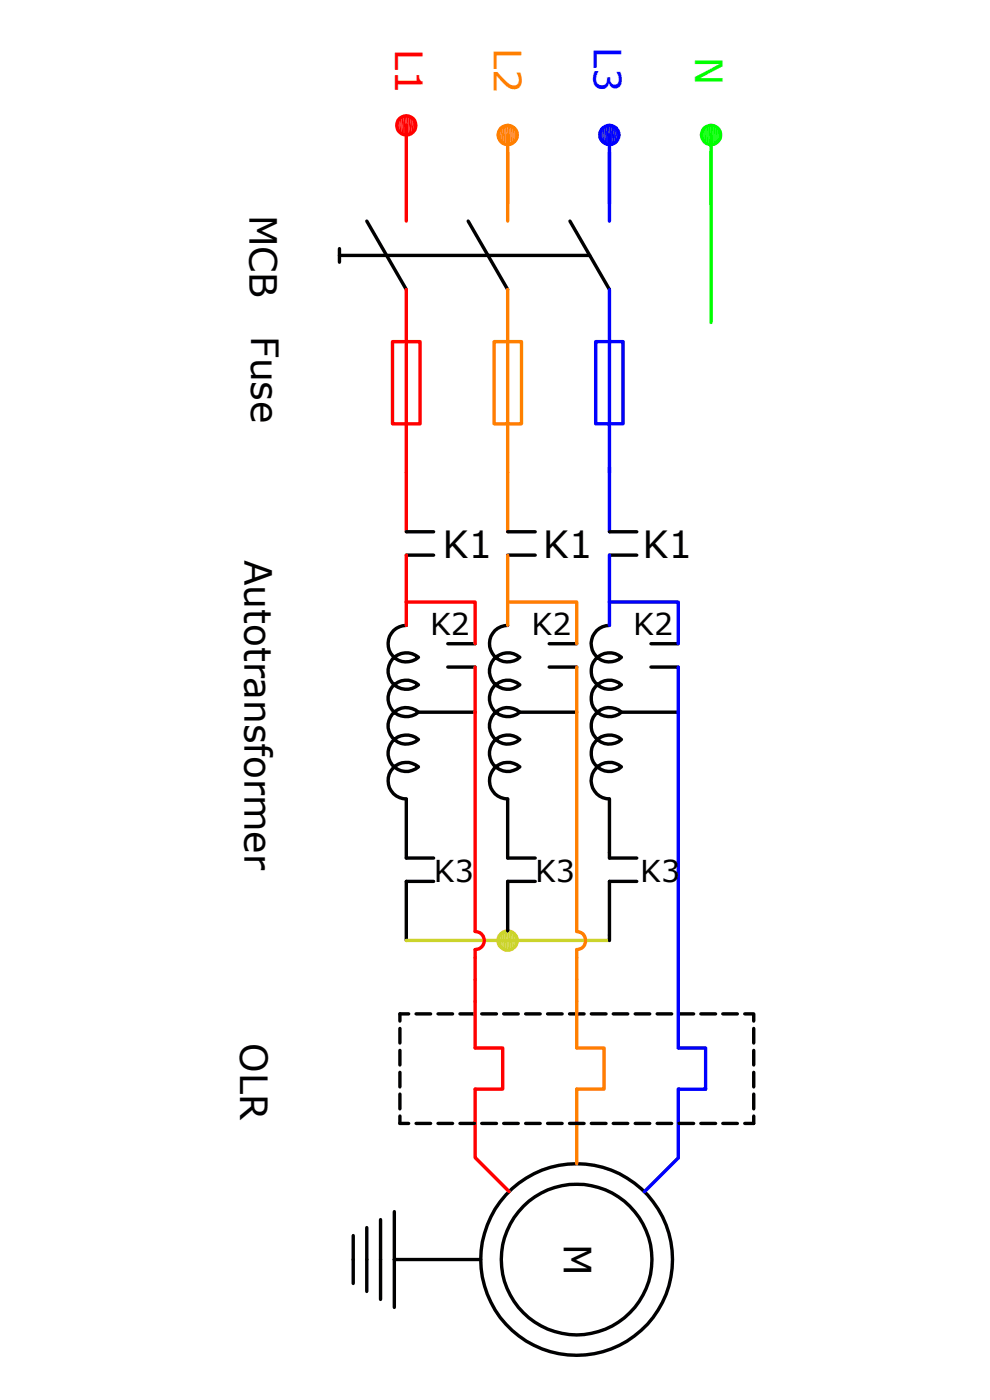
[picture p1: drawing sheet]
<svg xmlns="http://www.w3.org/2000/svg" width="210mm" height="297mm" viewBox="0 0 210 297" stroke-linecap="round" stroke-linejoin="round" font-family="sans-serif">
<defs><g id="words">
<text font-size="8" fill="#f00" x="83.8" y="10.3" transform="rotate(90 83.8 10.3)">L1</text>
<text font-size="8" fill="#ff7f00" x="104.7" y="10.1" transform="rotate(90 104.7 10.1)">L2</text>
<text font-size="8" fill="#00f" x="125.9" y="10.1" transform="rotate(90 125.9 10.1)">L3</text>
<text font-size="8" fill="#0f0" x="147.4" y="12.1" transform="rotate(90 147.4 12.1)">N</text>
<g font-size="8">
<text x="52.9" y="45.5" transform="rotate(90 52.9 45.5)">MCB</text>
<text x="53.3" y="71.3" transform="rotate(90 53.3 71.3)">Fuse</text>
<text x="51.9" y="118.7" transform="rotate(90 51.9 118.7)">Autotransformer</text>
<text x="93.9" y="118.4">K1</text>
<text x="115.1" y="118.4">K1</text>
<text x="136.3" y="118.4">K1</text>
<text x="51" y="221.4" transform="rotate(90 51 221.4)">OLR</text>
<text x="119.6" y="263.9" transform="rotate(90 119.6 263.9)">M</text>
</g>
<g font-size="6.4">
<text x="91.2" y="134.8">K2</text>
<text x="112.8" y="134.8">K2</text>
<text x="134.3" y="134.8">K2</text>
<text x="92" y="187.1">K3</text>
<text x="113.5" y="187.1">K3</text>
<text x="135.8" y="187.1">K3</text>
</g>
</g></defs>
<g fill="none" stroke="#000" stroke-width=".72">
<path d="M72 52.7v2.9M72 54.2h53.1M77.8 46.9l8.4 14.5M99.3 46.9l8.4 14.5M120.9 46.9l8.4 14.5M84.8 218.2v3.1M86.7 215.1h-1.9v1.5M88.3 215.1h3.1M92.9 215.1h3.1M97.6 215.1h3.1M102.2 215.1h3.1M106.8 215.1h3.1"/>
<path d="M111.5 215.1h3.1M116.2 215.1h3.1M120.8 215.1h3.1M125.4 215.1h3.2M130.1 215.1h3.1M134.7 215.1h3.1M139.4 215.1h3.1M144.1 215.1h3.1M148.7 215.1h3.1M153.3 215.1h3.1M158 215.1h1.9v1.5M159.9 218.2v3.1"/>
<path d="M84.8 222.8v3.1M84.8 227.5v3.1M84.8 232.1v3.1M84.8 236.8v1.5h1.9M88.3 238.3h3.1M92.9 238.3h3.1M97.6 238.3h3.1M102.2 238.3h3.1M106.8 238.3h3.1M111.5 238.3h3.1M116.2 238.3h3.1M120.8 238.3h3.1"/>
<path d="M125.4 238.3h3.2M130.1 238.3h3.1M134.7 238.3h3.1M139.4 238.3h3.1M144.1 238.3h3.1M148.7 238.3h3.1M153.3 238.3h3.1M159.9 222.8v3.1M159.9 227.5v3.1M159.9 232.1v3.1M159.9 236.8v1.5h-1.9M74.9 267.2v5.1"/>
<path d="M77.8 267.2v6.8M80.7 267.2v8.5M83.7 267.2v10.2"/>
<circle cx="122.3" cy="267.2" r="16"/>
<circle cx="122.3" cy="267.2" r="20.3"/>
</g>
<path d="M129.3 28.6v18.3M143.9 231.1v14.6l-7.2 7.1" fill="none" stroke="#00f" stroke-width=".72"/>
<path d="M83.3 72.5h5.8v17.4h-5.8zM100.8 222.3h5.8v8.8h-5.8v14.5l7.2 7.2" fill="none" stroke="#f00" stroke-width=".72"/>
<path d="M107.7 28.6v18.3M122.3 231.1v15.8" fill="none" stroke="#ff7f00" stroke-width=".72"/>
<path d="M152.8 28.1v1.1z" fill="#0f0"/>
<path d="M152.7 27.6v2" fill="none" stroke="#0f0" stroke-width=".21"/>
<path d="M152.8 28.1v1.1l-.2 .4z" fill="#0f0"/>
<path d="M152.4 27.2v2.9" fill="none" stroke="#0f0" stroke-width=".34"/>
<path d="M152.1 26.9v3.5" fill="none" stroke="#0f0" stroke-width=".42"/>
<g fill="#0f0">
<path d="M151.4 26.7l.4 .2-.4 3.7z"/>
<path d="M151.8 26.9v3.5l-.4 .2z"/>
<path d="M150.8 26.6l.6 .1-.6 3.9z"/>
<path d="M151.4 26.7v3.9h-.6z"/>
<path d="M150.3 26.7l.5-.1-.5 4z"/>
<path d="M150.8 26.6v4h-.5z"/>
<path d="M149.8 26.9l.5-.2-.5 3.7z"/>
<path d="M150.3 26.7v3.9l-.5-.2z"/>
</g>
<path d="M149.6 26.9v3.5" fill="none" stroke="#0f0" stroke-width=".42"/>
<path d="M149.2 27.2v2.9" fill="none" stroke="#0f0" stroke-width=".3"/>
<path d="M149.1 27.6l-.2 1.6v-1.1z" fill="#0f0"/>
<path d="M149 27.6v2" fill="none" stroke="#0f0" stroke-width=".21"/>
<path d="M148.9 28.1v1.1z" fill="#0f0"/>
<path d="M150.8 32.4v36M150.8 28.6v14.5" fill="none" stroke="#0f0" stroke-width=".72"/>
<path d="M86.2 26.6v2" fill="none" stroke="#f00" stroke-width=".72"/>
<path d="M88.1 26.1v1z" fill="#f00"/>
<path d="M88.1 25.6v2" fill="none" stroke="#f00" stroke-width=".21"/>
<path d="M88.1 26.1v1l-.1 .5z" fill="#f00"/>
<path d="M87.8 25.1v2.9" fill="none" stroke="#f00" stroke-width=".34"/>
<path d="M87.4 24.8v3.6" fill="none" stroke="#f00" stroke-width=".42"/>
<g fill="#f00">
<path d="M86.7 24.6l.5 .2-.5 3.8z"/>
<path d="M87.2 24.8v3.6l-.5 .2z"/>
<path d="M86.2 24.6h.5l-.5 4z"/>
<path d="M86.7 24.6v4h-.5z"/>
<path d="M85.7 24.6h.5l-.5 4z"/>
<path d="M86.2 24.6v4h-.5z"/>
<path d="M85.2 24.8l.5-.2-.5 3.8z"/>
<path d="M85.7 24.6v4l-.5-.2z"/>
</g>
<path d="M85 24.8v3.6" fill="none" stroke="#f00" stroke-width=".42"/>
<path d="M84.6 25.1v2.9" fill="none" stroke="#f00" stroke-width=".34"/>
<path d="M84.4 25.6l-.2 1.5v-1z" fill="#f00"/>
<path d="M84.3 25.6v2" fill="none" stroke="#f00" stroke-width=".21"/>
<path d="M84.2 26.1v1z" fill="#f00"/>
<circle cx="86.2" cy="26.6" r="2.04" fill="none" stroke="#f00" stroke-width=".72"/>
<path d="M109.7 28.1v1.1z" fill="#ff7f00"/>
<path d="M109.6 27.6v2" fill="none" stroke="#ff7f00" stroke-width=".21"/>
<path d="M109.7 28.1v1.1l-.2 .4z" fill="#ff7f00"/>
<path d="M109.3 27.2v2.9" fill="none" stroke="#ff7f00" stroke-width=".34"/>
<path d="M108.9 26.9v3.5" fill="none" stroke="#ff7f00" stroke-width=".42"/>
<g fill="#ff7f00">
<path d="M108.2 26.7l.5 .2-.5 3.7z"/>
<path d="M108.7 26.9v3.5l-.5 .2z"/>
<path d="M107.7 26.6l.5 .1-.5 3.9z"/>
<path d="M108.2 26.7v3.9h-.5z"/>
<path d="M107.2 26.7l.5-.1-.5 4z"/>
<path d="M107.7 26.6v4h-.5z"/>
<path d="M106.7 26.9l.5-.2-.5 3.7z"/>
<path d="M107.2 26.7v3.9l-.5-.2z"/>
</g>
<path d="M106.5 26.9v3.5" fill="none" stroke="#ff7f00" stroke-width=".42"/>
<path d="M106.1 27.2v2.9" fill="none" stroke="#ff7f00" stroke-width=".3"/>
<path d="M106 27.6l-.3 1.6v-1.1z" fill="#ff7f00"/>
<path d="M105.9 27.6v2" fill="none" stroke="#ff7f00" stroke-width=".21"/>
<path d="M105.7 28.1v1.1z" fill="#ff7f00"/>
<circle cx="107.7" cy="28.6" r="2.03" fill="none" stroke="#ff7f00" stroke-width=".72"/>
<path d="M131.2 28.1v1.1z" fill="#00f"/>
<path d="M131.1 27.6v2" fill="none" stroke="#00f" stroke-width=".21"/>
<path d="M131.2 28.1v1.1l-.2 .4z" fill="#00f"/>
<path d="M130.9 27.2v2.9" fill="none" stroke="#00f" stroke-width=".3"/>
<path d="M130.5 26.9v3.5" fill="none" stroke="#00f" stroke-width=".42"/>
<g fill="#00f">
<path d="M129.8 26.7l.5 .2-.5 3.7z"/>
<path d="M130.3 26.9v3.5l-.5 .2z"/>
<path d="M129.3 26.6l.5 .1-.5 3.9z"/>
<path d="M129.8 26.7v3.9h-.5z"/>
<path d="M128.7 26.7l.6-.1-.6 4z"/>
<path d="M129.3 26.6v4h-.6z"/>
<path d="M128.3 26.9l.4-.2-.4 3.7z"/>
<path d="M128.7 26.7v3.9l-.4-.2z"/>
</g>
<path d="M128.1 26.9v3.5" fill="none" stroke="#00f" stroke-width=".42"/>
<path d="M127.7 27.2v2.9" fill="none" stroke="#00f" stroke-width=".34"/>
<path d="M127.5 27.6l-.2 1.6v-1.1z" fill="#00f"/>
<path d="M127.4 27.6v2" fill="none" stroke="#00f" stroke-width=".21"/>
<path d="M127.3 28.1v1.1z" fill="#00f"/>
<g fill="none" stroke="#00f" stroke-width=".72">
<path d="M126.4 72.5h5.8v17.4h-5.8zM129.3 61.4v38.8M129.3 101.4v11.4M143.9 151.1v52.1M143.9 222.3h5.8v8.8h-5.8"/>
<circle cx="129.3" cy="28.6" r="2.03"/>
</g>
<circle cx="150.9" cy="28.6" r="2.03" fill="none" stroke="#0f0" stroke-width=".72"/>
<g fill="none" stroke="#000" stroke-width=".72">
<path d="M86.2 132.7a3.9 3.9 0 0 0-3.6 5.2 3.9 3.9 0 0 0 6.2 1.5 3.9 3.9 0 0 0-5.4 .3 3.9 3.9 0 0 0 0 5.4 3.9 3.9 0 0 0 5.4 .2 3.9 3.9 0 0 0-5.4 .2 3.9 3.9 0 0 0 0 5.4 3.9 3.9 0 0 0 5.4 .2 3.9 3.9 0 0 0-5.4 .2 3.9 3.9 0 0 0 0 5.4 3.9 3.9 0 0 0 5.4 .2 3.9 3.9 0 0 0-5.4 .2 3.9 3.9 0 0 0 0 5.4 3.9 3.9 0 0 0 5.4 .2 3.9 3.9 0 0 0-6.2 1.5 3.9 3.9 0 0 0 3.6 5.3v12.5h5.8M107.7 132.7a3.9 3.9 0 0 0-3.6 5.2 3.9 3.9 0 0 0 6.2 1.5 3.9 3.9 0 0 0-5.4 .3 3.9 3.9 0 0 0 0 5.4 3.9 3.9 0 0 0 5.4 .2 3.9 3.9 0 0 0-5.4 .2 3.9 3.9 0 0 0 0 5.4 3.9 3.9 0 0 0 5.4 .2 3.9 3.9 0 0 0-5.4 .2 3.9 3.9 0 0 0 0 5.4 3.9 3.9 0 0 0 5.4 .2 3.9 3.9 0 0 0-5.4 .2 3.9 3.9 0 0 0 0 5.4 3.9 3.9 0 0 0 5.4 .2 3.9 3.9 0 0 0-6.2 1.5 3.9 3.9 0 0 0 3.6 5.3v12.5h5.8M129.3 132.7a3.9 3.9 0 0 0-3.7 5.2 3.9 3.9 0 0 0 6.2 1.5 3.9 3.9 0 0 0-5.3 .3 3.9 3.9 0 0 0 0 5.3 3.9 3.9 0 0 0 5.3 .3 3.9 3.9 0 0 0-5.3 .2 3.9 3.9 0 0 0 0 5.4 3.9 3.9 0 0 0 5.3 .2 3.9 3.9 0 0 0-5.3 .2 3.9 3.9 0 0 0 0 5.4 3.9 3.9 0 0 0 5.3 .2 3.9 3.9 0 0 0-5.3 .2 3.9 3.9 0 0 0 0 5.4 3.9 3.9 0 0 0 5.3 .2 3.9 3.9 0 0 0-6.2 1.6 3.9 3.9 0 0 0 3.7 5.2v11.4M88.8 151.1h12M110.3 151.1h12M131.8 151.1h12.1M92 187h-5.8v12.5M107.7 187h5.8M129.3 182h5.8M135.1 187h-5.8v12.5M80.7 258.7v8.5M83.7 257v10.2"/>
<path d="M74.9 262.1v5.1M77.8 260.4v6.8"/>
</g>
<path d="M86.2 26.6v20.3M86.2 61.4v51.4M100.8 151.1v46.5a1.93 1.93 0 0 1 1.9 1.9 1.93 1.93 0 0 1-1.9 2v1.7M100.8 212.5v9.8" fill="none" stroke="#f00" stroke-width=".72"/>
<path d="M104.8 72.5h5.8v17.4h-5.8zM107.7 61.4v51.4M122.3 151.1v46.5a1.93 1.93 0 0 1 1.9 1.9 1.93 1.93 0 0 1-1.9 2v1.7M122.3 222.3h5.8v8.8h-5.8" fill="none" stroke="#ff7f00" stroke-width=".72"/>
<path d="M86.2 199.5h43.1" fill="none" stroke="#cbd42b" stroke-width=".72"/>
<path d="M109.6 199v1.1z" fill="#cbd42b"/>
<path d="M109.5 198.5v2.1" fill="none" stroke="#cbd42b" stroke-width=".21"/>
<path d="M109.6 199v1.1l-.2 .5z" fill="#cbd42b"/>
<path d="M109.3 198.1v2.9" fill="none" stroke="#cbd42b" stroke-width=".3"/>
<path d="M108.9 197.8v3.5" fill="none" stroke="#cbd42b" stroke-width=".42"/>
<g fill="#cbd42b">
<path d="M108.2 197.6l.5 .2-.5 3.7z"/>
<path d="M108.7 197.8v3.5l-.5 .2z"/>
<path d="M107.7 197.5l.5 .1-.5 4z"/>
<path d="M108.2 197.6v3.9l-.5 .1z"/>
<path d="M107.1 197.6l.6-.1-.6 4z"/>
<path d="M107.7 197.5v4.1l-.6-.1z"/>
<path d="M106.7 197.8l.4-.2-.4 3.7z"/>
<path d="M107.1 197.6v3.9l-.4-.2z"/>
</g>
<path d="M106.5 197.8v3.5" fill="none" stroke="#cbd42b" stroke-width=".42"/>
<path d="M106.1 198.1v2.9" fill="none" stroke="#cbd42b" stroke-width=".34"/>
<path d="M105.9 198.5l-.2 1.6v-1.1z" fill="#cbd42b"/>
<path d="M105.8 198.5v2.1" fill="none" stroke="#cbd42b" stroke-width=".21"/>
<path d="M105.7 199v1.1z" fill="#cbd42b"/>
<circle cx="107.7" cy="199.5" r="2.04" fill="none" stroke="#cbd42b" stroke-width=".72"/>
<g fill="none" stroke="#000" stroke-width=".72">
<path d="M86.2 117.8h5.8M86.2 112.8h5.8M107.7 117.8h5.8M107.7 112.8h5.8M129.3 117.8h5.8M129.3 112.8h5.8M95 136.6h5.8M116.5 136.6h5.8M138.1 136.6h5.8M95 141.5h5.8M116.5 141.5h5.8M138.1 141.5h5.8"/>
<path d="M107.7 187v10.5M129.3 180.9v1.1M83.7 267.2h18.3"/>
</g>
<path d="M86.2 117.8v14.9M86.2 127.7h14.6v8.9M100.8 141.5v9.6M100.8 203.2v9.3" fill="none" stroke="#f00" stroke-width=".72"/>
<path d="M107.7 117.8v14.9M107.7 127.7h14.6v8.9M122.3 141.5v9.6M122.3 203.2v19.1" fill="none" stroke="#ff7f00" stroke-width=".72"/>
<path d="M129.3 99.1v2.3M129.3 117.8v14.9M129.3 127.7h14.6v8.9M143.9 141.5v9.6M143.9 203.2v19.1" fill="none" stroke="#00f" stroke-width=".72"/>
<use href="#words"/>
</svg>
